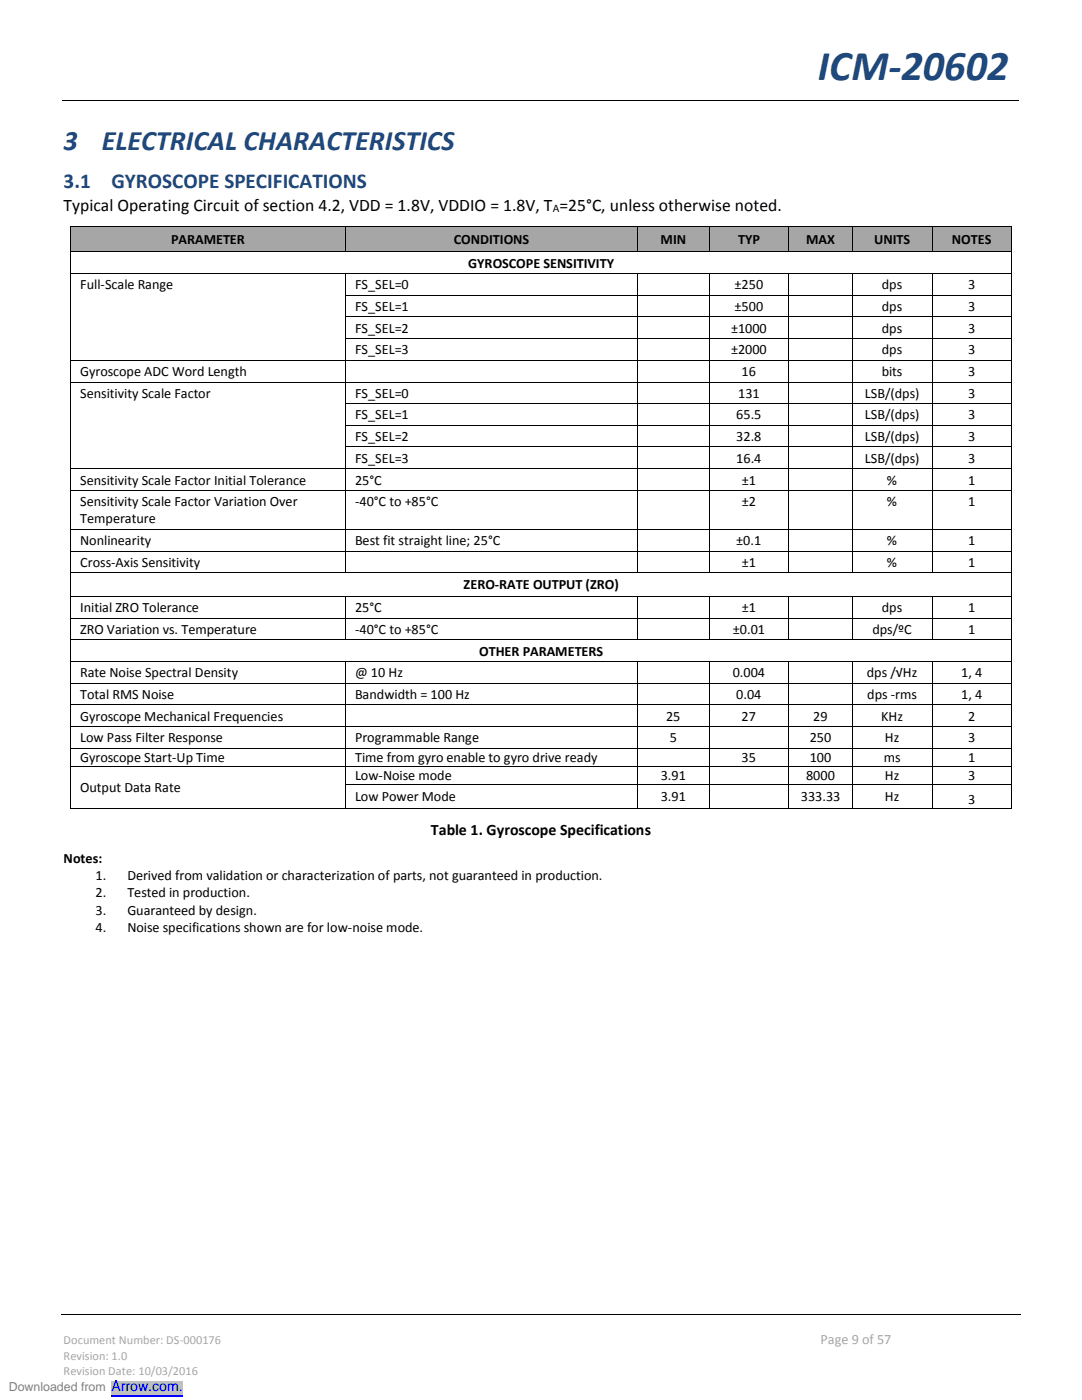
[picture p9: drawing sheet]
<svg xmlns="http://www.w3.org/2000/svg" width="216mm" height="279mm" viewBox="0 0 216 279" stroke-linecap="round" stroke-linejoin="round" font-family="sans-serif">
<defs><g id="words">
<text font-size="8.5" fill="#1f497d" x="163.2" y="16">ICM-20602</text>
<g font-size="5.6" fill="#1f497d">
<text x="12.7" y="29.9">3</text>
<text x="20.3" y="29.9">ELECTRICAL CHARACTERISTICS</text>
</g>
<g font-size="4.2" fill="#1f497d">
<text x="12.7" y="37.6">3.1</text>
<text x="22.2" y="37.6">GYROSCOPE SPECIFICATIONS</text>
</g>
<text font-size="3.5" x="12.7" y="42.1">Typical Operating Circuit of section 4.2, VDD = 1.8V, VDDIO = 1.8V, T =25°C, unless otherwise noted.</text>
<text font-size="3.2" x="86" y="166.6">Table 1. Gyroscope Specifications</text>
<g font-size="2.8">
<text x="34.1" y="48.7">PARAMETER</text>
<text x="90.6" y="48.7">CONDITIONS</text>
<text x="93.4" y="53.4">GYROSCOPE SENSITIVITY</text>
<text x="131.8" y="48.7">MIN</text>
<text x="147.3" y="48.7">TYP</text>
<text x="160.8" y="48.7">MAX</text>
<text x="174.4" y="48.7">UNITS</text>
<text x="189.9" y="48.7">NOTES</text>
<text x="16" y="57.7">Full-Scale Range</text>
<text x="70.8" y="57.7">FS_SEL=0</text>
<text x="146.6" y="57.7">±250</text>
<text x="176" y="57.7">dps</text>
<text x="193.2" y="57.7">3</text>
<text x="70.8" y="62.1">FS_SEL=1</text>
<text x="146.6" y="62.1">±500</text>
<text x="176" y="62.1">dps</text>
<text x="193.2" y="62.1">3</text>
<text x="70.8" y="66.4">FS_SEL=2</text>
<text x="70.8" y="70.7">FS_SEL=3</text>
<text x="145.9" y="66.4">±1000</text>
<text x="145.9" y="70.7">±2000</text>
<text x="176" y="66.4">dps</text>
<text x="176" y="70.7">dps</text>
<text x="193.2" y="66.4">3</text>
<text x="193.2" y="70.7">3</text>
<text x="16" y="75.1">Gyroscope ADC Word Length</text>
<text x="148" y="75.1">16</text>
<text x="175.9" y="75.1">bits</text>
<text x="193.2" y="75.1">3</text>
<text x="16" y="79.4">Sensitivity Scale Factor</text>
<text x="70.8" y="79.4">FS_SEL=0</text>
<text x="70.8" y="83.7">FS_SEL=1</text>
<text x="146.9" y="83.7">65.5</text>
<text x="147.3" y="79.4">131</text>
<text x="172.6" y="79.4">LSB/(dps)</text>
<text x="172.6" y="83.7">LSB/(dps)</text>
<text x="193.2" y="79.4">3</text>
<text x="193.2" y="83.7">3</text>
<text x="70.8" y="88">FS_SEL=2</text>
<text x="146.9" y="88">32.8</text>
<text x="172.6" y="88">LSB/(dps)</text>
<text x="193.2" y="88">3</text>
<text x="70.8" y="92.4">FS_SEL=3</text>
<text x="146.9" y="92.4">16.4</text>
<text x="172.6" y="92.4">LSB/(dps)</text>
<text x="193.2" y="92.4">3</text>
<text x="16" y="96.7">Sensitivity Scale Factor Initial Tolerance</text>
<text x="16" y="101">Sensitivity Scale Factor Variation Over</text>
<text x="70.8" y="96.7">25°C</text>
<text x="70.8" y="101">-40°C to +85°C</text>
<text x="148" y="96.7">±1</text>
<text x="148" y="101">±2</text>
<text x="177" y="96.7">%</text>
<text x="177" y="101">%</text>
<text x="193.2" y="96.7">1</text>
<text x="193.2" y="101">1</text>
<text x="16" y="104.5">Temperature</text>
<text x="16" y="108.8">Nonlinearity</text>
<text x="16" y="113.1">Cross-Axis Sensitivity</text>
<text x="70.8" y="108.8">Best fit straight line; 25°C</text>
<text x="146.9" y="108.8">±0.1</text>
<text x="148" y="113.1">±1</text>
<text x="177" y="108.8">%</text>
<text x="177" y="113.1">%</text>
<text x="193.2" y="108.8">1</text>
<text x="193.2" y="113.1">1</text>
<text x="92.5" y="117.5">ZERO-RATE OUTPUT (ZRO)</text>
<text x="16" y="122.2">Initial ZRO Tolerance</text>
<text x="70.8" y="122.2">25°C</text>
<text x="148" y="122.2">±1</text>
<text x="176" y="122.2">dps</text>
<text x="193.2" y="122.2">1</text>
<text x="16" y="126.5">ZRO Variation vs. Temperature</text>
<text x="70.8" y="126.5">-40°C to +85°C</text>
<text x="95.6" y="130.9">OTHER PARAMETERS</text>
<text x="146.2" y="126.5">±0.01</text>
<text x="174.1" y="126.5">dps/ºC</text>
<text x="193.2" y="126.5">1</text>
<text x="16" y="135.2">Rate Noise Spectral Density</text>
<text x="70.8" y="135.2">@ 10 Hz</text>
<text x="146.2" y="135.2">0.004</text>
<text x="173" y="135.2">dps /√Hz</text>
<text x="191.8" y="135.2">1, 4</text>
<text x="16" y="139.5">Total RMS Noise</text>
<text x="16" y="143.8">Gyroscope Mechanical Frequencies</text>
<text x="70.8" y="139.5">Bandwidth = 100 Hz</text>
<text x="132.9" y="143.8">25</text>
<text x="146.9" y="139.5">0.04</text>
<text x="148" y="143.8">27</text>
<text x="162.3" y="143.8">29</text>
<text x="173.1" y="139.5">dps -rms</text>
<text x="175.8" y="143.8">KHz</text>
<text x="191.8" y="139.5">1, 4</text>
<text x="193.2" y="143.8">2</text>
<text x="16" y="148.1">Low Pass Filter Response</text>
<text x="70.8" y="148.1">Programmable Range</text>
<text x="133.6" y="148.1">5</text>
<text x="161.6" y="148.1">250</text>
<text x="176.6" y="148.1">Hz</text>
<text x="193.2" y="148.1">3</text>
<text x="16" y="152.1">Gyroscope Start-Up Time</text>
<text x="70.8" y="152.1">Time from gyro enable to gyro drive ready</text>
<text x="70.8" y="155.7">Low-Noise mode</text>
<text x="131.9" y="155.7">3.91</text>
<text x="148" y="152.1">35</text>
<text x="160.8" y="155.7">8000</text>
<text x="161.6" y="152.1">100</text>
<text x="176.4" y="152.1">ms</text>
<text x="176.6" y="155.7">Hz</text>
<text x="193.2" y="152.1">1</text>
<text x="193.2" y="155.7">3</text>
<text x="16" y="158.1">Output Data Rate</text>
<text x="70.8" y="159.9">Low Power Mode</text>
<text x="131.9" y="159.9">3.91</text>
<text x="159.8" y="159.9">333.33</text>
<text x="176.6" y="159.9">Hz</text>
<text x="193.2" y="160.5">3</text>
<text x="12.7" y="172.2">Notes:</text>
<text x="19" y="175.7">1.</text>
<text x="19" y="179.1">2.</text>
<text x="25.4" y="175.7">Derived from validation or characterization of parts, not guaranteed in production.</text>
<text x="25.4" y="179.1">Tested in production.</text>
<text x="19" y="182.6">3.</text>
<text x="19" y="186">4.</text>
<text x="25.4" y="182.6">Guaranteed by design.</text>
<text x="25.4" y="186">Noise specifications shown are for low-noise mode.</text>
</g>
<text font-size="2.8" fill="#a6a6a6" x="163.7" y="268.3">Page 9 of 57</text>
<text font-size="2.8" fill="#00f" x="22.2" y="277.6">Arrow.com.</text>
<g font-size="2.5" fill="#a6a6a6">
<text x="12.7" y="268.3">Document Number: DS-000176</text>
<text x="12.7" y="271.4">Revision: 1.0</text>
<text x="12.7" y="274.4">Revision Date: 10/03/2016</text>
</g>
<text font-size="2.5" fill="#808080" x="1.8" y="277.6">Downloaded from</text>
<text font-size="2.3" x="110.3" y="42.3">A</text>
</g></defs>
<path d="M12.4 20.2h190.8M12.2 262.4h191.5" fill="none" stroke="#000" stroke-width=".2"/>
<path d="M60.2 20.1h.1v.1h-.1z" fill-rule="evenodd" fill="#000"/>
<g fill="#a6a6a6">
<path d="M14.2 45.3h54.6v4.9h-54.6z" fill-rule="evenodd"/>
<path d="M16 45.3h51v4.9h-51z" fill-rule="evenodd"/>
<path d="M69 45.3h58.2v4.9h-58.2z" fill-rule="evenodd"/>
<path d="M70.8 45.3h54.5v4.9h-54.5z" fill-rule="evenodd"/>
<path d="M127.3 45.3h14.1v4.9h-14.1z" fill-rule="evenodd"/>
<path d="M129.1 45.3h10.5v4.9h-10.5z" fill-rule="evenodd"/>
<path d="M141.6 45.3h15.7v4.9h-15.7z" fill-rule="evenodd"/>
<path d="M143.4 45.3h12.1v4.9h-12.1z" fill-rule="evenodd"/>
<path d="M157.5 45.3h12.5v4.9h-12.5z" fill-rule="evenodd"/>
<path d="M159.3 45.3h8.9v4.9h-8.9z" fill-rule="evenodd"/>
<path d="M170.2 45.3h15.7v4.9h-15.7z" fill-rule="evenodd"/>
<path d="M172 45.3h12.1v4.9h-12.1z" fill-rule="evenodd"/>
<path d="M186 45.3h15.8v4.9h-15.8z" fill-rule="evenodd"/>
<path d="M187.9 45.3h12v4.9h-12z" fill-rule="evenodd"/>
</g>
<g fill="#000">
<path d="M14 45.2h.2v.1h-.2z" fill-rule="evenodd"/>
<path d="M14 45.2h.2v.1h-.2z" fill-rule="evenodd"/>
<path d="M14 50.2h.2v.1h-.2z" fill-rule="evenodd"/>
<path d="M14 54.5h.2v.2h-.2z" fill-rule="evenodd"/>
<path d="M14 58.9h.2v.1h-.2z" fill-rule="evenodd"/>
<path d="M68.8 45.2h.2v.1h-.2z" fill-rule="evenodd"/>
<path d="M68.8 50.2h.2v.1h-.2z" fill-rule="evenodd"/>
<path d="M68.8 54.5h.2v.2h-.2z" fill-rule="evenodd"/>
<path d="M68.8 58.9h.2v.1h-.2z" fill-rule="evenodd"/>
<path d="M127.2 45.2h.1v.1h-.1z" fill-rule="evenodd"/>
<path d="M127.2 50.2h.1v.1h-.1z" fill-rule="evenodd"/>
<path d="M127.2 54.5h.1v.2h-.1z" fill-rule="evenodd"/>
<path d="M127.2 58.9h.1v.1h-.1z" fill-rule="evenodd"/>
<path d="M141.5 45.2h.1v.1h-.1z" fill-rule="evenodd"/>
<path d="M141.5 50.2h.1v.1h-.1z" fill-rule="evenodd"/>
<path d="M141.5 54.5h.1v.2h-.1z" fill-rule="evenodd"/>
<path d="M141.5 58.9h.1v.1h-.1z" fill-rule="evenodd"/>
<path d="M157.3 45.2h.2v.1h-.2z" fill-rule="evenodd"/>
<path d="M157.3 50.2h.2v.1h-.2z" fill-rule="evenodd"/>
<path d="M157.3 54.5h.2v.2h-.2z" fill-rule="evenodd"/>
<path d="M157.3 58.9h.2v.1h-.2z" fill-rule="evenodd"/>
<path d="M170 45.2h.2v.1h-.2z" fill-rule="evenodd"/>
<path d="M170 50.2h.2v.1h-.2z" fill-rule="evenodd"/>
<path d="M170 54.5h.2v.2h-.2z" fill-rule="evenodd"/>
<path d="M170 58.9h.2v.1h-.2z" fill-rule="evenodd"/>
<path d="M185.9 45.2h.2v.1h-.2z" fill-rule="evenodd"/>
<path d="M185.9 50.2h.2v.1h-.2z" fill-rule="evenodd"/>
<path d="M185.9 54.5h.2v.2h-.2z" fill-rule="evenodd"/>
<path d="M185.9 58.9h.2v.1h-.2z" fill-rule="evenodd"/>
<path d="M201.8 45.2h.2v.1h-.2z" fill-rule="evenodd"/>
<path d="M201.8 45.2h.2v.1h-.2z" fill-rule="evenodd"/>
<path d="M201.8 50.2h.2v.1h-.2z" fill-rule="evenodd"/>
<path d="M201.8 54.5h.2v.2h-.2z" fill-rule="evenodd"/>
<path d="M201.8 58.9h.2v.1h-.2z" fill-rule="evenodd"/>
<path d="M14 63.2h.2v.1h-.2z" fill-rule="evenodd"/>
<path d="M14 67.5h.2v.2h-.2z" fill-rule="evenodd"/>
<path d="M14 71.8h.2v.2h-.2z" fill-rule="evenodd"/>
<path d="M14 76.2h.2v.1h-.2z" fill-rule="evenodd"/>
<path d="M68.8 63.2h.2v.1h-.2z" fill-rule="evenodd"/>
<path d="M68.8 67.5h.2v.2h-.2z" fill-rule="evenodd"/>
<path d="M68.8 71.8h.2v.2h-.2z" fill-rule="evenodd"/>
<path d="M68.8 76.2h.2v.1h-.2z" fill-rule="evenodd"/>
<path d="M127.2 63.2h.1v.1h-.1z" fill-rule="evenodd"/>
<path d="M127.2 67.5h.1v.2h-.1z" fill-rule="evenodd"/>
<path d="M127.2 71.8h.1v.2h-.1z" fill-rule="evenodd"/>
<path d="M127.2 76.2h.1v.1h-.1z" fill-rule="evenodd"/>
<path d="M141.5 63.2h.1v.1h-.1z" fill-rule="evenodd"/>
<path d="M141.5 67.5h.1v.2h-.1z" fill-rule="evenodd"/>
<path d="M141.5 71.8h.1v.2h-.1z" fill-rule="evenodd"/>
<path d="M141.5 76.2h.1v.1h-.1z" fill-rule="evenodd"/>
<path d="M157.3 63.2h.2v.1h-.2z" fill-rule="evenodd"/>
<path d="M157.3 67.5h.2v.2h-.2z" fill-rule="evenodd"/>
<path d="M157.3 71.8h.2v.2h-.2z" fill-rule="evenodd"/>
<path d="M157.3 76.2h.2v.1h-.2z" fill-rule="evenodd"/>
<path d="M170 63.2h.2v.1h-.2z" fill-rule="evenodd"/>
<path d="M170 67.5h.2v.2h-.2z" fill-rule="evenodd"/>
<path d="M170 71.8h.2v.2h-.2z" fill-rule="evenodd"/>
<path d="M170 76.2h.2v.1h-.2z" fill-rule="evenodd"/>
<path d="M185.9 63.2h.2v.1h-.2z" fill-rule="evenodd"/>
<path d="M185.9 67.5h.2v.2h-.2z" fill-rule="evenodd"/>
<path d="M185.9 71.8h.2v.2h-.2z" fill-rule="evenodd"/>
<path d="M185.9 76.2h.2v.1h-.2z" fill-rule="evenodd"/>
<path d="M201.8 63.2h.2v.1h-.2z" fill-rule="evenodd"/>
<path d="M201.8 67.5h.2v.2h-.2z" fill-rule="evenodd"/>
<path d="M201.8 71.8h.2v.2h-.2z" fill-rule="evenodd"/>
<path d="M201.8 76.2h.2v.1h-.2z" fill-rule="evenodd"/>
<path d="M14 80.5h.2v.2h-.2z" fill-rule="evenodd"/>
<path d="M14 84.8h.2v.2h-.2z" fill-rule="evenodd"/>
<path d="M14 89.1h.2v.2h-.2z" fill-rule="evenodd"/>
<path d="M14 93.5h.2v.2h-.2z" fill-rule="evenodd"/>
<path d="M14 97.8h.2v.2h-.2z" fill-rule="evenodd"/>
<path d="M68.8 80.5h.2v.2h-.2z" fill-rule="evenodd"/>
<path d="M68.8 84.8h.2v.2h-.2z" fill-rule="evenodd"/>
<path d="M68.8 89.1h.2v.2h-.2z" fill-rule="evenodd"/>
<path d="M68.8 93.5h.2v.2h-.2z" fill-rule="evenodd"/>
<path d="M68.8 97.8h.2v.2h-.2z" fill-rule="evenodd"/>
<path d="M127.2 80.5h.1v.2h-.1z" fill-rule="evenodd"/>
<path d="M127.2 84.8h.1v.2h-.1z" fill-rule="evenodd"/>
<path d="M127.2 89.1h.1v.2h-.1z" fill-rule="evenodd"/>
<path d="M127.2 93.5h.1v.2h-.1z" fill-rule="evenodd"/>
<path d="M127.2 97.8h.1v.2h-.1z" fill-rule="evenodd"/>
<path d="M141.5 80.5h.1v.2h-.1z" fill-rule="evenodd"/>
<path d="M141.5 84.8h.1v.2h-.1z" fill-rule="evenodd"/>
<path d="M141.5 89.1h.1v.2h-.1z" fill-rule="evenodd"/>
<path d="M141.5 93.5h.1v.2h-.1z" fill-rule="evenodd"/>
<path d="M141.5 97.8h.1v.2h-.1z" fill-rule="evenodd"/>
<path d="M157.3 80.5h.2v.2h-.2z" fill-rule="evenodd"/>
<path d="M157.3 84.8h.2v.2h-.2z" fill-rule="evenodd"/>
<path d="M157.3 89.1h.2v.2h-.2z" fill-rule="evenodd"/>
<path d="M157.3 93.5h.2v.2h-.2z" fill-rule="evenodd"/>
<path d="M157.3 97.8h.2v.2h-.2z" fill-rule="evenodd"/>
<path d="M170 80.5h.2v.2h-.2z" fill-rule="evenodd"/>
<path d="M170 84.8h.2v.2h-.2z" fill-rule="evenodd"/>
<path d="M170 89.1h.2v.2h-.2z" fill-rule="evenodd"/>
<path d="M170 93.5h.2v.2h-.2z" fill-rule="evenodd"/>
<path d="M170 97.8h.2v.2h-.2z" fill-rule="evenodd"/>
<path d="M185.9 80.5h.2v.2h-.2z" fill-rule="evenodd"/>
<path d="M185.9 84.8h.2v.2h-.2z" fill-rule="evenodd"/>
<path d="M185.9 89.1h.2v.2h-.2z" fill-rule="evenodd"/>
<path d="M185.9 93.5h.2v.2h-.2z" fill-rule="evenodd"/>
<path d="M185.9 97.8h.2v.2h-.2z" fill-rule="evenodd"/>
<path d="M201.8 80.5h.2v.2h-.2z" fill-rule="evenodd"/>
<path d="M201.8 84.8h.2v.2h-.2z" fill-rule="evenodd"/>
<path d="M201.8 89.1h.2v.2h-.2z" fill-rule="evenodd"/>
<path d="M201.8 93.5h.2v.2h-.2z" fill-rule="evenodd"/>
<path d="M201.8 97.8h.2v.2h-.2z" fill-rule="evenodd"/>
<path d="M14 105.6h.2v.1h-.2z" fill-rule="evenodd"/>
<path d="M14 109.9h.2v.2h-.2z" fill-rule="evenodd"/>
<path d="M14 114.2h.2v.2h-.2z" fill-rule="evenodd"/>
<path d="M14 119h.2v.1h-.2z" fill-rule="evenodd"/>
<path d="M68.8 105.6h.2v.1h-.2z" fill-rule="evenodd"/>
<path d="M68.8 109.9h.2v.2h-.2z" fill-rule="evenodd"/>
<path d="M68.8 114.2h.2v.2h-.2z" fill-rule="evenodd"/>
<path d="M68.8 119h.2v.1h-.2z" fill-rule="evenodd"/>
<path d="M127.2 105.6h.1v.1h-.1z" fill-rule="evenodd"/>
<path d="M127.2 109.9h.1v.2h-.1z" fill-rule="evenodd"/>
<path d="M127.2 114.2h.1v.2h-.1z" fill-rule="evenodd"/>
<path d="M127.2 119h.1v.1h-.1z" fill-rule="evenodd"/>
<path d="M141.5 105.6h.1v.1h-.1z" fill-rule="evenodd"/>
<path d="M141.5 109.9h.1v.2h-.1z" fill-rule="evenodd"/>
<path d="M141.5 114.2h.1v.2h-.1z" fill-rule="evenodd"/>
<path d="M141.5 119h.1v.1h-.1z" fill-rule="evenodd"/>
<path d="M157.3 105.6h.2v.1h-.2z" fill-rule="evenodd"/>
<path d="M157.3 109.9h.2v.2h-.2z" fill-rule="evenodd"/>
<path d="M157.3 114.2h.2v.2h-.2z" fill-rule="evenodd"/>
<path d="M157.3 119h.2v.1h-.2z" fill-rule="evenodd"/>
<path d="M170 105.6h.2v.1h-.2z" fill-rule="evenodd"/>
<path d="M170 109.9h.2v.2h-.2z" fill-rule="evenodd"/>
<path d="M170 114.2h.2v.2h-.2z" fill-rule="evenodd"/>
<path d="M170 119h.2v.1h-.2z" fill-rule="evenodd"/>
<path d="M185.9 105.6h.2v.1h-.2z" fill-rule="evenodd"/>
<path d="M185.9 109.9h.2v.2h-.2z" fill-rule="evenodd"/>
<path d="M185.9 114.2h.2v.2h-.2z" fill-rule="evenodd"/>
<path d="M185.9 119h.2v.1h-.2z" fill-rule="evenodd"/>
<path d="M201.8 105.6h.2v.1h-.2z" fill-rule="evenodd"/>
<path d="M201.8 109.9h.2v.2h-.2z" fill-rule="evenodd"/>
<path d="M201.8 114.2h.2v.2h-.2z" fill-rule="evenodd"/>
<path d="M201.8 119h.2v.1h-.2z" fill-rule="evenodd"/>
<path d="M14 123.3h.2v.2h-.2z" fill-rule="evenodd"/>
<path d="M14 127.6h.2v.2h-.2z" fill-rule="evenodd"/>
<path d="M14 132h.2v.1h-.2z" fill-rule="evenodd"/>
<path d="M14 136.3h.2v.2h-.2z" fill-rule="evenodd"/>
<path d="M68.8 123.3h.2v.2h-.2z" fill-rule="evenodd"/>
<path d="M68.8 127.6h.2v.2h-.2z" fill-rule="evenodd"/>
<path d="M68.8 132h.2v.1h-.2z" fill-rule="evenodd"/>
<path d="M68.8 136.3h.2v.2h-.2z" fill-rule="evenodd"/>
<path d="M127.2 123.3h.1v.2h-.1z" fill-rule="evenodd"/>
<path d="M127.2 127.6h.1v.2h-.1z" fill-rule="evenodd"/>
<path d="M127.2 132h.1v.1h-.1z" fill-rule="evenodd"/>
<path d="M127.2 136.3h.1v.2h-.1z" fill-rule="evenodd"/>
<path d="M141.5 123.3h.1v.2h-.1z" fill-rule="evenodd"/>
<path d="M141.5 127.6h.1v.2h-.1z" fill-rule="evenodd"/>
<path d="M141.5 132h.1v.1h-.1z" fill-rule="evenodd"/>
<path d="M141.5 136.3h.1v.2h-.1z" fill-rule="evenodd"/>
<path d="M157.3 123.3h.2v.2h-.2z" fill-rule="evenodd"/>
<path d="M157.3 127.6h.2v.2h-.2z" fill-rule="evenodd"/>
<path d="M157.3 132h.2v.1h-.2z" fill-rule="evenodd"/>
<path d="M157.3 136.3h.2v.2h-.2z" fill-rule="evenodd"/>
<path d="M170 123.3h.2v.2h-.2z" fill-rule="evenodd"/>
<path d="M170 127.6h.2v.2h-.2z" fill-rule="evenodd"/>
<path d="M170 132h.2v.1h-.2z" fill-rule="evenodd"/>
<path d="M170 136.3h.2v.2h-.2z" fill-rule="evenodd"/>
<path d="M185.9 123.3h.2v.2h-.2z" fill-rule="evenodd"/>
<path d="M185.9 127.6h.2v.2h-.2z" fill-rule="evenodd"/>
<path d="M185.9 132h.2v.1h-.2z" fill-rule="evenodd"/>
<path d="M185.9 136.3h.2v.2h-.2z" fill-rule="evenodd"/>
<path d="M201.8 123.3h.2v.2h-.2z" fill-rule="evenodd"/>
<path d="M201.8 127.6h.2v.2h-.2z" fill-rule="evenodd"/>
<path d="M201.8 132h.2v.1h-.2z" fill-rule="evenodd"/>
<path d="M201.8 136.3h.2v.2h-.2z" fill-rule="evenodd"/>
<path d="M14 140.6h.2v.2h-.2z" fill-rule="evenodd"/>
<path d="M14 144.9h.2v.2h-.2z" fill-rule="evenodd"/>
<path d="M14 149.2h.2v.2h-.2z" fill-rule="evenodd"/>
<path d="M14 152.9h.2v.2h-.2z" fill-rule="evenodd"/>
<path d="M14 156.5h.2v.2h-.2z" fill-rule="evenodd"/>
<path d="M68.8 140.6h.2v.2h-.2z" fill-rule="evenodd"/>
<path d="M68.8 144.9h.2v.2h-.2z" fill-rule="evenodd"/>
<path d="M68.8 149.2h.2v.2h-.2z" fill-rule="evenodd"/>
<path d="M68.8 152.9h.2v.2h-.2z" fill-rule="evenodd"/>
<path d="M68.8 156.5h.2v.2h-.2z" fill-rule="evenodd"/>
<path d="M127.2 140.6h.1v.2h-.1z" fill-rule="evenodd"/>
<path d="M127.2 144.9h.1v.2h-.1z" fill-rule="evenodd"/>
<path d="M127.2 149.2h.1v.2h-.1z" fill-rule="evenodd"/>
<path d="M127.2 152.9h.1v.2h-.1z" fill-rule="evenodd"/>
<path d="M127.2 156.5h.1v.2h-.1z" fill-rule="evenodd"/>
<path d="M141.5 140.6h.1v.2h-.1z" fill-rule="evenodd"/>
<path d="M141.5 144.9h.1v.2h-.1z" fill-rule="evenodd"/>
<path d="M141.5 149.2h.1v.2h-.1z" fill-rule="evenodd"/>
<path d="M141.5 152.9h.1v.2h-.1z" fill-rule="evenodd"/>
<path d="M141.5 156.5h.1v.2h-.1z" fill-rule="evenodd"/>
<path d="M157.3 140.6h.2v.2h-.2z" fill-rule="evenodd"/>
<path d="M157.3 144.9h.2v.2h-.2z" fill-rule="evenodd"/>
<path d="M157.3 149.2h.2v.2h-.2z" fill-rule="evenodd"/>
<path d="M157.3 152.9h.2v.2h-.2z" fill-rule="evenodd"/>
<path d="M157.3 156.5h.2v.2h-.2z" fill-rule="evenodd"/>
<path d="M170 140.6h.2v.2h-.2z" fill-rule="evenodd"/>
<path d="M170 144.9h.2v.2h-.2z" fill-rule="evenodd"/>
<path d="M170 149.2h.2v.2h-.2z" fill-rule="evenodd"/>
<path d="M170 152.9h.2v.2h-.2z" fill-rule="evenodd"/>
<path d="M170 156.5h.2v.2h-.2z" fill-rule="evenodd"/>
<path d="M185.9 140.6h.2v.2h-.2z" fill-rule="evenodd"/>
<path d="M185.9 144.9h.2v.2h-.2z" fill-rule="evenodd"/>
<path d="M185.9 149.2h.2v.2h-.2z" fill-rule="evenodd"/>
<path d="M185.9 152.9h.2v.2h-.2z" fill-rule="evenodd"/>
<path d="M185.9 156.5h.2v.2h-.2z" fill-rule="evenodd"/>
<path d="M201.8 140.6h.2v.2h-.2z" fill-rule="evenodd"/>
<path d="M201.8 144.9h.2v.2h-.2z" fill-rule="evenodd"/>
<path d="M201.8 149.2h.2v.2h-.2z" fill-rule="evenodd"/>
<path d="M201.8 152.9h.2v.2h-.2z" fill-rule="evenodd"/>
<path d="M201.8 156.5h.2v.2h-.2z" fill-rule="evenodd"/>
<path d="M14 161.3h.2v.1h-.2z" fill-rule="evenodd"/>
<path d="M14 161.3h.2v.1h-.2z" fill-rule="evenodd"/>
<path d="M68.8 161.3h.2v.1h-.2z" fill-rule="evenodd"/>
<path d="M127.2 161.3h.1v.1h-.1z" fill-rule="evenodd"/>
<path d="M141.5 161.3h.1v.1h-.1z" fill-rule="evenodd"/>
<path d="M157.3 161.3h.2v.1h-.2z" fill-rule="evenodd"/>
<path d="M170 161.3h.2v.1h-.2z" fill-rule="evenodd"/>
<path d="M185.9 161.3h.2v.1h-.2z" fill-rule="evenodd"/>
<path d="M201.8 161.3h.2v.1h-.2z" fill-rule="evenodd"/>
<path d="M201.8 161.3h.2v.1h-.2z" fill-rule="evenodd"/>
</g>
<g fill="none" stroke="#000" stroke-width=".2">
<path d="M14.1 45.3v4.9M14.1 50.3v4.2M14.1 54.7v4.2M14.1 59v4.2M14.2 45.3h54.6M14.2 50.3h54.6M14.2 54.6h54.6M68.9 45.3v4.9M68.9 54.7v4.2M68.9 59v4.2M69 45.3h58.2M69 50.3h58.2"/>
<path d="M69 54.6h58.2M69 58.9h58.2M127.2 45.3v4.9M127.2 54.7v4.2M127.2 59v4.2M127.3 45.3h14.2M127.3 50.3h14.2M127.3 54.6h14.2M127.3 58.9h14.2M141.5 45.3v4.9M141.5 54.7v4.2M141.5 59v4.2"/>
<path d="M141.6 45.3h15.7M141.6 50.3h15.7M141.6 54.6h15.7M141.6 58.9h15.7M157.4 45.3v4.9M157.4 54.7v4.2M157.4 59v4.2M157.5 45.3h12.5M157.5 50.3h12.5M157.5 54.6h12.5M157.5 58.9h12.5M170.1 45.3v4.9"/>
<path d="M170.1 54.7v4.2M170.1 59v4.2M170.2 45.3h15.7M170.2 50.3h15.7M170.2 54.6h15.7M170.2 58.9h15.7M186 45.3v4.9M186 54.7v4.2M186 59v4.2M186.1 45.3h15.7M186.1 50.3h15.7M186.1 54.6h15.7"/>
<path d="M186.1 58.9h15.7M201.9 45.3v4.9M201.9 50.3v4.2M201.9 54.7v4.2M201.9 59v4.2M14.1 63.3v4.2M14.1 67.7v4.1M14.1 72v4.2M14.1 76.3v4.2M14.2 71.9h54.6M14.2 76.2h54.6M68.9 63.3v4.2"/>
<path d="M68.9 67.7v4.1M68.9 72v4.2M68.9 76.3v4.2M69 63.3h58.2M69 67.6h58.2M69 71.9h58.2M69 76.2h58.2M127.2 63.3v4.2M127.2 67.7v4.1M127.2 72v4.2M127.2 76.3v4.2M127.3 63.3h14.2"/>
<path d="M127.3 67.6h14.2M127.3 71.9h14.2M127.3 76.2h14.2M141.5 63.3v4.2M141.5 67.7v4.1M141.5 72v4.2M141.5 76.3v4.2M141.6 63.3h15.7M141.6 67.6h15.7M141.6 71.9h15.7M141.6 76.2h15.7M157.4 63.3v4.2"/>
<path d="M157.4 67.7v4.1M157.4 72v4.2M157.4 76.3v4.2M157.5 63.3h12.5M157.5 67.6h12.5M157.5 71.9h12.5M157.5 76.2h12.5M170.1 63.3v4.2M170.1 67.7v4.1M170.1 72v4.2M170.1 76.3v4.2M170.2 63.3h15.7"/>
<path d="M170.2 67.6h15.7M170.2 71.9h15.7M170.2 76.2h15.7M186 63.3v4.2M186 67.7v4.1M186 72v4.2M186 76.3v4.2M186.1 63.3h15.7M186.1 67.6h15.7M186.1 71.9h15.7M186.1 76.2h15.7M201.9 63.3v4.2"/>
<path d="M201.9 67.7v4.1M201.9 72v4.2M201.9 76.3v4.2M14.1 80.7v4.1M14.1 85v4.1M14.1 89.3v4.2M14.1 93.7v4.1M14.1 98v7.6M14.2 93.6h54.6M14.2 97.9h54.6M68.9 80.7v4.1M68.9 85v4.1"/>
<path d="M68.9 89.3v4.2M68.9 93.7v4.1M68.9 98v7.6M69 80.6h58.2M69 84.9h58.2M69 89.2h58.2M69 93.6h58.2M69 97.9h58.2M127.2 80.7v4.1M127.2 85v4.1M127.2 89.3v4.2M127.2 93.7v4.1"/>
<path d="M127.2 98v7.6M127.3 80.6h14.2M127.3 84.9h14.2M127.3 89.2h14.2M127.3 93.6h14.2M127.3 97.9h14.2M141.5 80.7v4.1M141.5 85v4.1M141.5 89.3v4.2M141.5 93.7v4.1M141.5 98v7.6M141.6 80.6h15.7"/>
<path d="M141.6 84.9h15.7M141.6 89.2h15.7M141.6 93.6h15.7M141.6 97.9h15.7M157.4 80.7v4.1M157.4 85v4.1M157.4 89.3v4.2M157.4 93.7v4.1M157.4 98v7.6M157.5 80.6h12.5M157.5 84.9h12.5M157.5 89.2h12.5"/>
<path d="M157.5 93.6h12.5M157.5 97.9h12.5M170.1 80.7v4.1M170.1 85v4.1M170.1 89.3v4.2M170.1 93.7v4.1M170.1 98v7.6M170.2 80.6h15.7M170.2 84.9h15.7M170.2 89.2h15.7M170.2 93.6h15.7M170.2 97.9h15.7"/>
<path d="M186 80.7v4.1M186 85v4.1M186 89.3v4.2M186 93.7v4.1M186 98v7.6M186.1 80.6h15.7M186.1 84.9h15.7M186.1 89.2h15.7M186.1 93.6h15.7M186.1 97.9h15.7M201.9 80.7v4.1M201.9 85v4.1"/>
<path d="M201.9 89.3v4.2M201.9 93.7v4.1M201.9 98v7.6M14.1 105.7v4.2M14.1 110.1v4.1M14.1 114.4v4.6M14.1 119.1v4.2M14.2 105.6h54.6M14.2 110h54.6M14.2 114.3h54.6M14.2 119.1h54.6M68.9 105.7v4.2"/>
<path d="M68.9 110.1v4.1M68.9 119.1v4.2M69 105.6h58.2M69 110h58.2M69 114.3h58.2M69 119.1h58.2M127.2 105.7v4.2M127.2 110.1v4.1M127.2 119.1v4.2M127.3 105.6h14.2M127.3 110h14.2M127.3 114.3h14.2"/>
<path d="M127.3 119.1h14.2M141.5 105.7v4.2M141.5 110.1v4.1M141.5 119.1v4.2M141.6 105.6h15.7M141.6 110h15.7M141.6 114.3h15.7M141.6 119.1h15.7M157.4 105.7v4.2M157.4 110.1v4.1M157.4 119.1v4.2M157.5 105.6h12.5"/>
<path d="M157.5 110h12.5M157.5 114.3h12.5M157.5 119.1h12.5M170.1 105.7v4.2M170.1 110.1v4.1M170.1 119.1v4.2M170.2 105.6h15.7M170.2 110h15.7M170.2 114.3h15.7M170.2 119.1h15.7M186 105.7v4.2M186 110.1v4.1"/>
<path d="M186 119.1v4.2M186.1 105.6h15.7M186.1 110h15.7M186.1 114.3h15.7M186.1 119.1h15.7M201.9 105.7v4.2M201.9 110.1v4.1M201.9 114.4v4.6M201.9 119.1v4.2M14.1 123.5v4.1M14.1 127.8v4.2M14.1 132.1v4.2"/>
<path d="M14.1 136.5v4.1M14.2 123.4h54.6M14.2 127.7h54.6M14.2 132.1h54.6M14.2 136.4h54.6M68.9 123.5v4.1M68.9 132.1v4.2M68.9 136.5v4.1M69 123.4h58.2M69 127.7h58.2M69 132.1h58.2M69 136.4h58.2"/>
<path d="M127.2 123.5v4.1M127.2 132.1v4.2M127.2 136.5v4.1M127.3 123.4h14.2M127.3 127.7h14.2M127.3 132.1h14.2M127.3 136.4h14.2M141.5 123.5v4.1M141.5 132.1v4.2M141.5 136.5v4.1M141.6 123.4h15.7M141.6 127.7h15.7"/>
<path d="M141.6 132.1h15.7M141.6 136.4h15.7M157.4 123.5v4.1M157.4 132.1v4.2M157.4 136.5v4.1M157.5 123.4h12.5M157.5 127.7h12.5M157.5 132.1h12.5M157.5 136.4h12.5M170.1 123.5v4.1M170.1 132.1v4.2M170.1 136.5v4.1"/>
<path d="M170.2 123.4h15.7M170.2 127.7h15.7M170.2 132.1h15.7M170.2 136.4h15.7M186 123.5v4.1M186 132.1v4.2M186 136.5v4.1M186.1 123.4h15.7M186.1 127.7h15.7M186.1 132.1h15.7M186.1 136.4h15.7M201.9 123.5v4.1"/>
<path d="M201.9 127.8v4.2M201.9 132.1v4.2M201.9 136.5v4.1M14.1 140.8v4.1M14.1 145.1v4.1M14.1 149.4v3.5M14.1 153.1v3.4M14.1 156.7v4.6M14.2 140.7h54.6M14.2 145h54.6M14.2 149.3h54.6M14.2 153h54.6"/>
<path d="M68.9 140.8v4.1M68.9 145.1v4.1M68.9 149.4v3.5M68.9 153.1v3.4M68.9 156.7v4.6M69 140.7h58.2M69 145h58.2M69 149.3h58.2M69 153h58.2M69 156.6h58.2M127.2 140.8v4.1M127.2 145.1v4.1"/>
<path d="M127.2 149.4v3.5M127.2 153.1v3.4M127.2 156.7v4.6M127.3 140.7h14.2M127.3 145h14.2M127.3 149.3h14.2M127.3 153h14.2M127.3 156.6h14.2M141.5 140.8v4.1M141.5 145.1v4.1M141.5 149.4v3.5M141.5 153.1v3.4"/>
<path d="M141.5 156.7v4.6M141.6 140.7h15.7M141.6 145h15.7M141.6 149.3h15.7M141.6 153h15.7M141.6 156.6h15.7M157.4 140.8v4.1M157.4 145.1v4.1M157.4 149.4v3.5M157.4 153.1v3.4M157.4 156.7v4.6M157.5 140.7h12.5"/>
<path d="M157.5 145h12.5M157.5 149.3h12.5M157.5 153h12.5M157.5 156.6h12.5M170.1 140.8v4.1M170.1 145.1v4.1M170.1 149.4v3.5M170.1 153.1v3.4M170.1 156.7v4.6M170.2 140.7h15.7M170.2 145h15.7M170.2 149.3h15.7"/>
<path d="M170.2 153h15.7M170.2 156.6h15.7M186 140.8v4.1M186 145.1v4.1M186 149.4v3.5M186 153.1v3.4M186 156.7v4.6M186.1 140.7h15.7M186.1 145h15.7M186.1 149.3h15.7M186.1 153h15.7M186.1 156.6h15.7"/>
<path d="M201.9 140.8v4.1M201.9 145.1v4.1M201.9 149.4v3.5M201.9 153.1v3.4M201.9 156.7v4.6M14.2 161.4h54.6M69 161.4h58.2M127.3 161.4h14.2M141.6 161.4h15.7M157.5 161.4h12.5M170.2 161.4h15.7M186.1 161.4h15.7"/>
</g>
<path d="M0 276.9h70.6" fill="none" stroke="#fff" stroke-width="2.5" stroke-linecap="butt"/>
<path d="M22.2 275.6h14.3v2.6h-14.3z" fill="#c0c0c0"/>
<path d="M22.2 278.6h14.3" fill="none" stroke="#00f" stroke-width=".2"/>
<path d="M0 276.9h70.6" fill="none" stroke="#fff" stroke-width="2.5" stroke-linecap="butt"/>
<path d="M22.2 275.6h14.3v2.6h-14.3z" fill="#c0c0c0"/>
<path d="M22.2 278.6h14.3" fill="none" stroke="#00f" stroke-width=".2"/>
<path d="M0 276.9h70.6" fill="none" stroke="#fff" stroke-width="2.5" stroke-linecap="butt"/>
<path d="M22.2 275.6h14.3v2.6h-14.3z" fill="#c0c0c0"/>
<path d="M22.2 278.6h14.3" fill="none" stroke="#00f" stroke-width=".2"/>
<path d="M0 276.9h70.6" fill="none" stroke="#fff" stroke-width="2.5" stroke-linecap="butt"/>
<path d="M22.2 275.6h14.3v2.6h-14.3z" fill="#c0c0c0"/>
<path d="M22.2 278.6h14.3" fill="none" stroke="#00f" stroke-width=".2"/>
<path d="M0 276.9h70.6" fill="none" stroke="#fff" stroke-width="2.5" stroke-linecap="butt"/>
<path d="M22.2 275.6h14.3v2.6h-14.3z" fill="#c0c0c0"/>
<path d="M22.2 278.6h14.3" fill="none" stroke="#00f" stroke-width=".2"/>
<path d="M0 276.9h70.6" fill="none" stroke="#fff" stroke-width="2.5" stroke-linecap="butt"/>
<path d="M22.2 275.6h14.3v2.6h-14.3z" fill="#c0c0c0"/>
<path d="M22.2 278.6h14.3" fill="none" stroke="#00f" stroke-width=".2"/>
<path d="M0 276.9h70.6" fill="none" stroke="#fff" stroke-width="2.5" stroke-linecap="butt"/>
<path d="M22.2 275.6h14.3v2.6h-14.3z" fill="#c0c0c0"/>
<path d="M22.2 278.6h14.3" fill="none" stroke="#00f" stroke-width=".2"/>
<path d="M0 276.9h70.6" fill="none" stroke="#fff" stroke-width="2.5" stroke-linecap="butt"/>
<path d="M22.2 275.6h14.3v2.6h-14.3z" fill="#c0c0c0"/>
<path d="M22.2 278.6h14.3" fill="none" stroke="#00f" stroke-width=".2"/>
<path d="M0 276.9h70.6" fill="none" stroke="#fff" stroke-width="2.5" stroke-linecap="butt"/>
<path d="M22.2 275.6h14.3v2.6h-14.3z" fill="#c0c0c0"/>
<path d="M22.2 278.6h14.3" fill="none" stroke="#00f" stroke-width=".2"/>
<use href="#words"/>
</svg>
